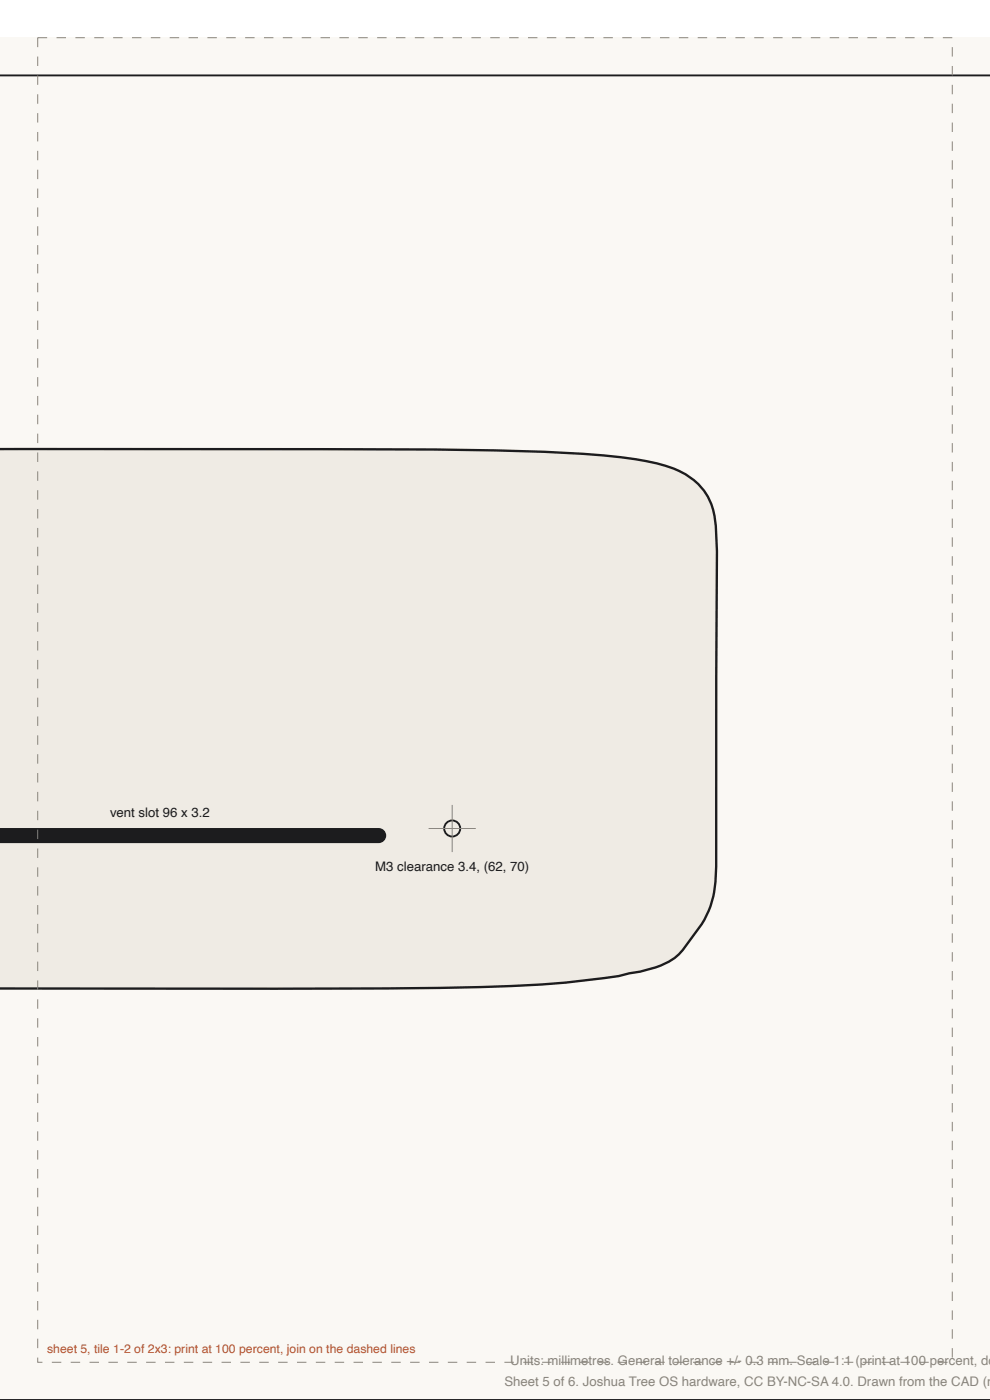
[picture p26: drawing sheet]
<svg xmlns="http://www.w3.org/2000/svg" width="210mm" height="297mm" viewBox="0 0 210 297" stroke-linecap="round" stroke-linejoin="round" font-family="sans-serif">
<defs><g id="words">
<g font-size="2.8" fill="#1c1c1e">
<text x="23.3" y="173.3">vent slot 96 x 3.2</text>
<text x="79.6" y="184.8">M3 clearance 3.4, (62, 70)</text>
</g>
<g font-size="2.8" fill="#8a857c">
<text x="107" y="294">Sheet 5 of 6. Joshua Tree OS hardware, CC BY-NC-SA 4.0. Drawn from the CAD (ni</text>
<text x="108.2" y="289.5">Units: millimetres. General tolerance +/- 0.3 mm. Scale 1:1 (print at 100 percent, do</text>
</g>
<text font-size="2.6" fill="#b5502c" x="10" y="287">sheet 5, tile 1-2 of 2x3: print at 100 percent, join on the dashed lines</text>
</g></defs>
<path d="M-.1 8h210.1v289.1h-210.1z" fill="#faf8f4"/>
<path d="M-.1 16h210.1M-.1 297h210.1" fill="none" stroke="#1c1c1e" stroke-width=".4"/>
<path d="M-.1 95.3h68.7a759 759 0 0 1 59.4 1.3 52.3 52.3 0 0 1 16 3.3 12.8 12.8 0 0 1 7.8 11.7l.3 5.3-.2 66.9a21.4 21.4 0 0 1-3 12.2l-4.1 5.6a10.9 10.9 0 0 1-5.7 3.6l-3.3 .9-2.3 .4-2.3 .6a209.5 209.5 0 0 1-29.1 2.3l-20.3 .3h-81.9z" fill-rule="evenodd" fill="#efebe4" stroke="#1c1c1e" stroke-width=".5"/>
<circle cx="95.9" cy="175.8" r="1.7" fill="none" stroke="#1c1c1e" stroke-width=".4"/>
<path d="M90.9 175.8h10M95.9 170.8v10" fill="none" stroke="#8a857c" stroke-width=".21"/>
<path d="M-.1 175.7h80.4a1.6 1.6 0 0 1 1.6 1.6 1.6 1.6 0 0 1-1.6 1.6h-80.4z" fill="#1c1c1e"/>
<path d="M8 8h194v281h-194z" fill="none" stroke="#8a857c" stroke-width=".21" stroke-dasharray="2 2" stroke-linecap="butt"/>
<use href="#words"/>
</svg>
